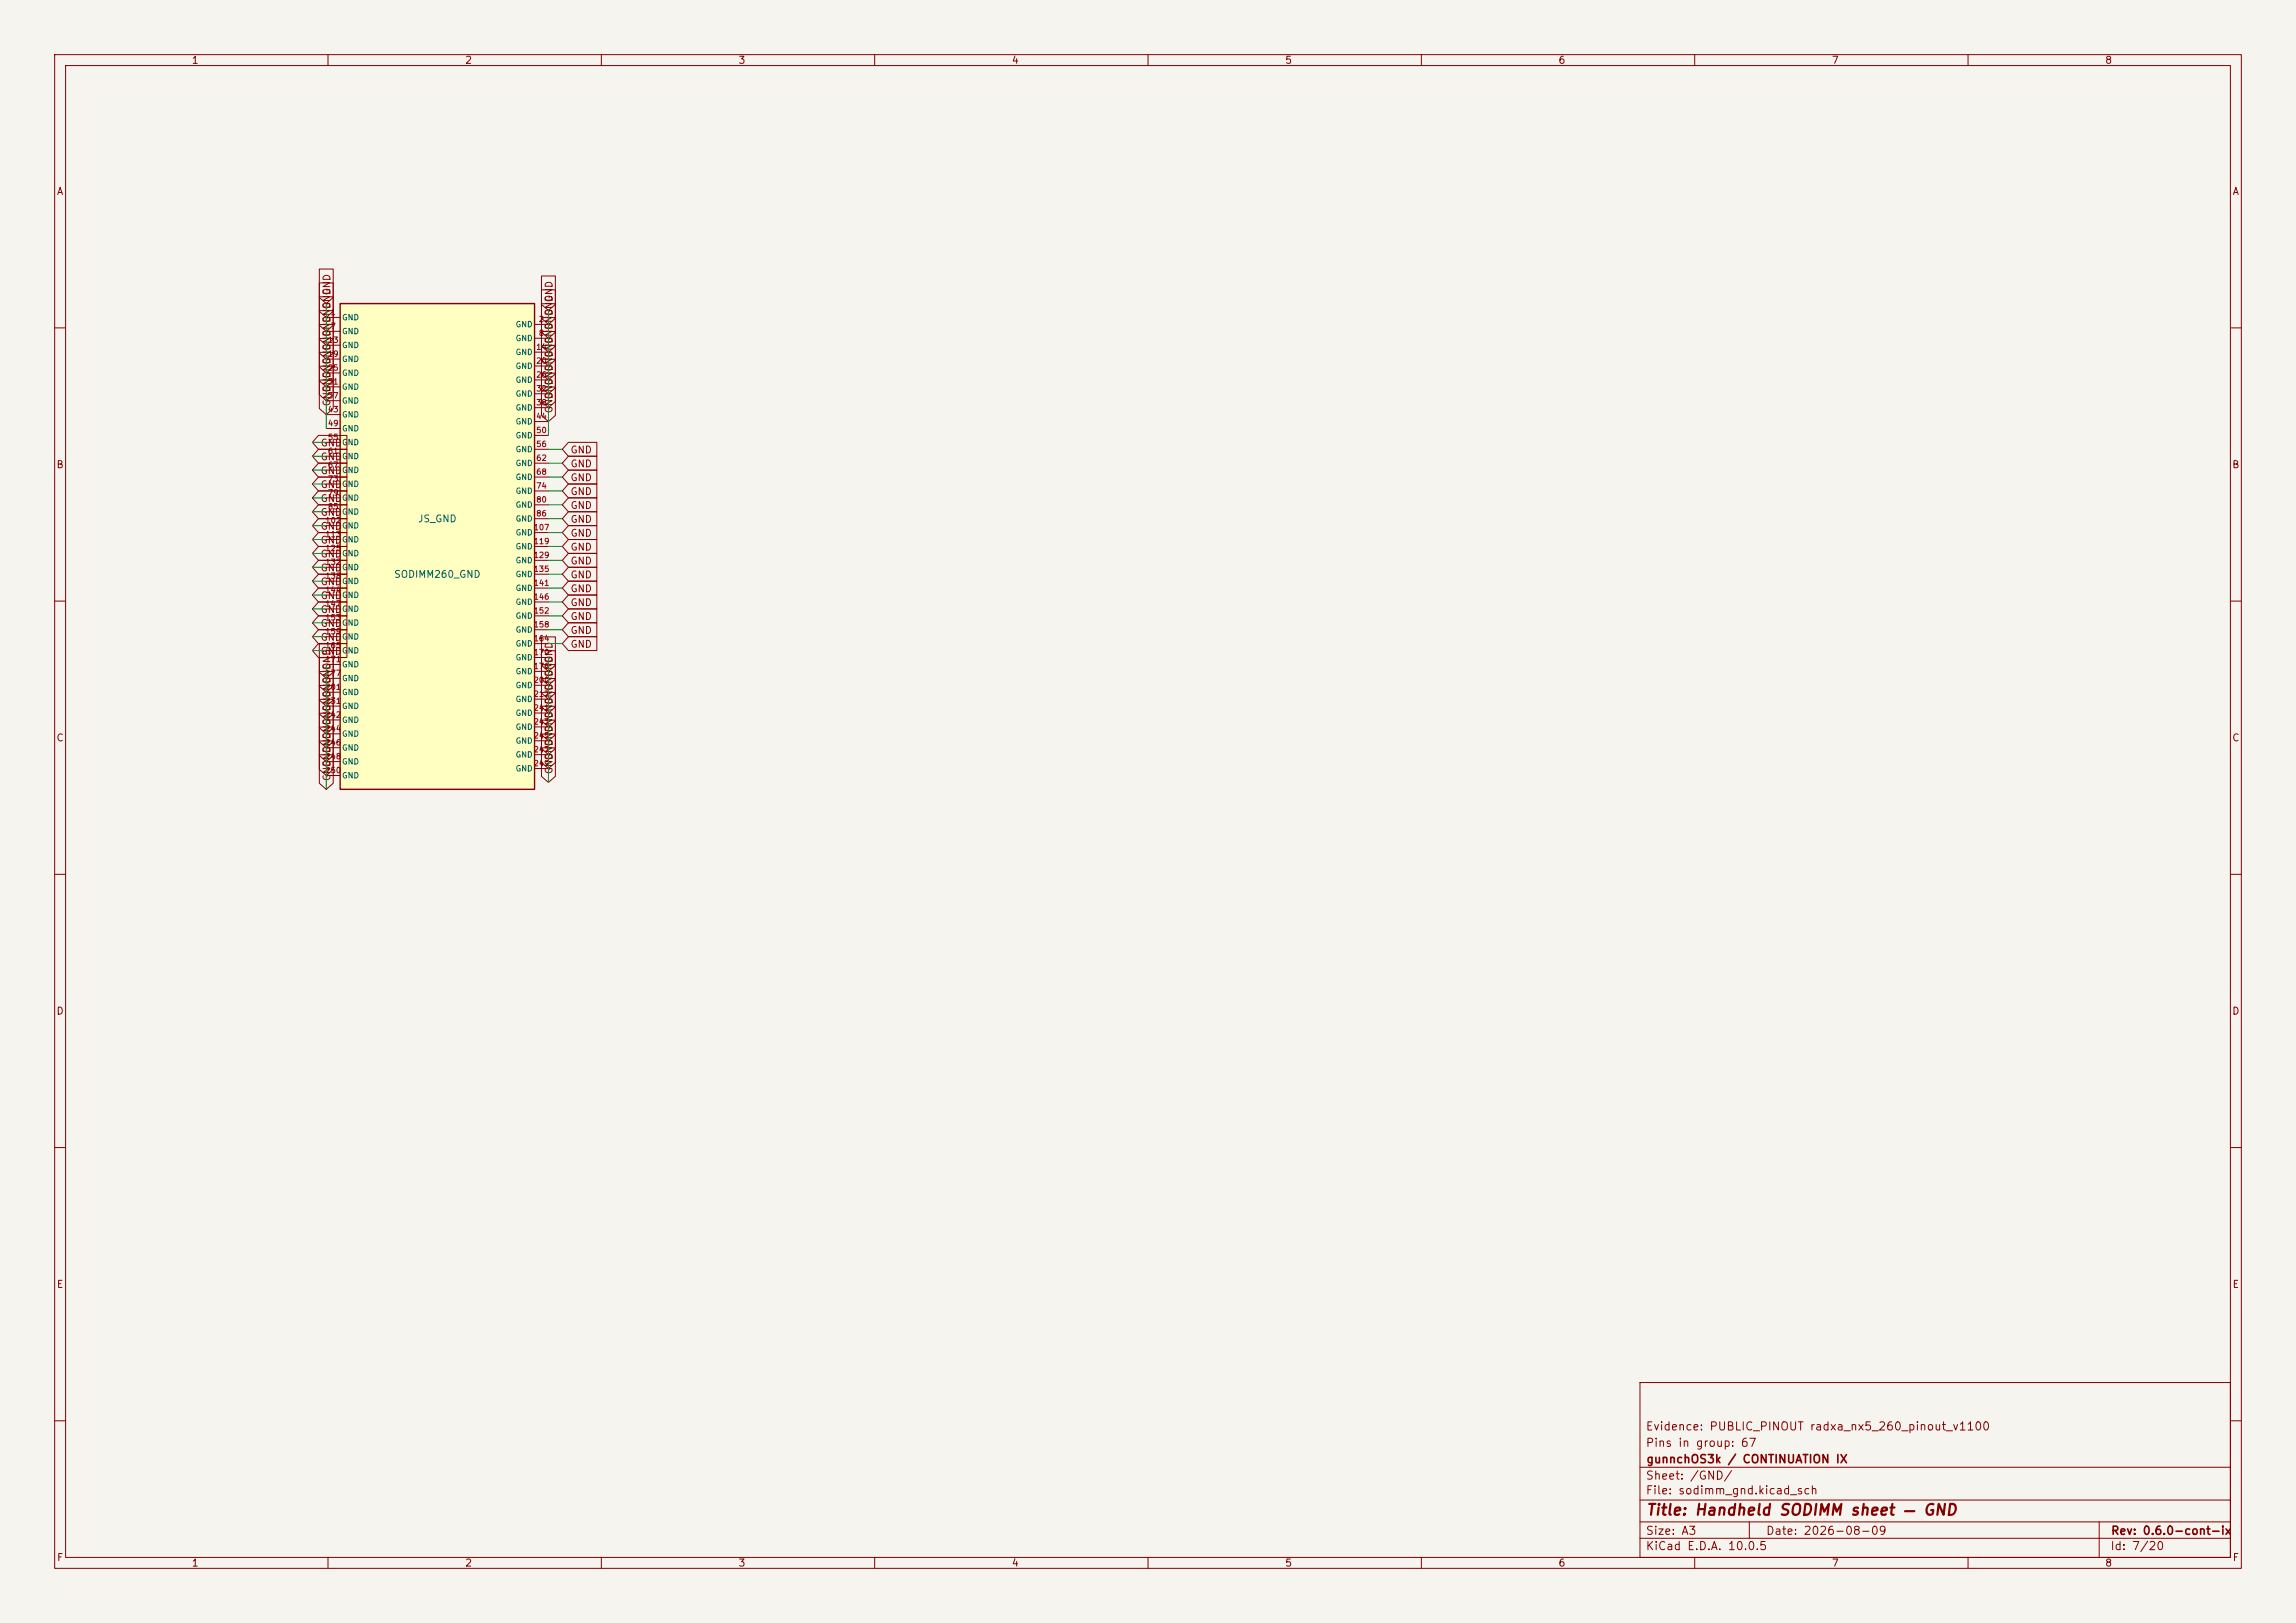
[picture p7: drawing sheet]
<svg xmlns="http://www.w3.org/2000/svg" width="420mm" height="297mm" viewBox="0 0 420 297" stroke-linecap="round" stroke-linejoin="round" font-family="sans-serif">
<defs><g id="words">
<text font-size="2" fill="#840000" x="301" y="277.8">Title: Handheld SODIMM sheet — GND</text>
<g font-size="1.5" fill="#840000">
<text x="300.9" y="262.1">Evidence: PUBLIC_PINOUT radxa_nx5_260_pinout_v1100</text>
<text x="300.9" y="265.1">Pins in group: 67</text>
<text x="301" y="268.1">gunnchOS3k / CONTINUATION IX</text>
<text x="300.9" y="273.8">File: sodimm_gnd.kicad_sch</text>
<text x="300.9" y="271.1">Sheet: /GND/</text>
<text x="300.9" y="281.2">Size: A3</text>
<text x="322.9" y="281.2">Date: 2026-08-09</text>
<text x="386" y="281.2">Rev: 0.6.0-cont-ix</text>
<text x="300.9" y="284">KiCad E.D.A. 10.0.5</text>
<text x="385.9" y="284">Id: 7/20</text>
</g>
<g font-size="1.3" fill="#840000">
<text x="35" y="12">1</text>
<text x="85" y="12">2</text>
<text x="135" y="12">3</text>
<text x="185" y="12">4</text>
<text x="235" y="12">5</text>
<text x="285" y="12">6</text>
<text x="335" y="12">7</text>
<text x="385" y="12">8</text>
<text x="10.3" y="36">A</text>
<text x="408.3" y="36">A</text>
<text x="60.7" y="59.2" transform="rotate(-90 60.7 59.2)">GND</text>
<text x="60.7" y="54.1" transform="rotate(-90 60.7 54.1)">GND</text>
<text x="101.4" y="55.4" transform="rotate(-90 101.4 55.4)">GND</text>
<text x="58.5" y="82">GND</text>
<text x="104.3" y="83.3">GND</text>
<text x="10.2" y="86">B</text>
<text x="58.5" y="84.5">GND</text>
<text x="58.5" y="87.1">GND</text>
<text x="58.5" y="89.6">GND</text>
<text x="104.3" y="85.8">GND</text>
<text x="104.3" y="88.4">GND</text>
<text x="408.2" y="86">B</text>
<text x="58.5" y="94.7">GND</text>
<text x="58.5" y="92.2">GND</text>
<text x="104.3" y="90.9">GND</text>
<text x="104.3" y="93.4">GND</text>
<text x="104.3" y="96">GND</text>
<text x="58.5" y="99.8">GND</text>
<text x="58.5" y="97.2">GND</text>
<text x="104.3" y="98.5">GND</text>
<text x="104.3" y="101.1">GND</text>
<text x="58.5" y="107.4">GND</text>
<text x="58.5" y="104.9">GND</text>
<text x="58.5" y="102.3">GND</text>
<text x="104.3" y="106.1">GND</text>
<text x="104.3" y="103.6">GND</text>
<text x="58.5" y="112.5">GND</text>
<text x="58.5" y="109.9">GND</text>
<text x="104.3" y="113.8">GND</text>
<text x="104.3" y="111.2">GND</text>
<text x="104.3" y="108.7">GND</text>
<text x="58.5" y="117.6">GND</text>
<text x="58.5" y="115">GND</text>
<text x="104.3" y="118.8">GND</text>
<text x="104.3" y="116.3">GND</text>
<text x="60.7" y="122.7" transform="rotate(-90 60.7 122.7)">GND</text>
<text x="101.4" y="131.6" transform="rotate(-90 101.4 131.6)">GND</text>
<text x="101.4" y="126.5" transform="rotate(-90 101.4 126.5)">GND</text>
<text x="10.2" y="136">C</text>
<text x="60.7" y="135.4" transform="rotate(-90 60.7 135.4)">GND</text>
<text x="408.2" y="136">C</text>
<text x="60.7" y="143" transform="rotate(-90 60.7 143)">GND</text>
<text x="101.4" y="141.8" transform="rotate(-90 101.4 141.8)">GND</text>
<text x="10.2" y="186">D</text>
<text x="408.2" y="186">D</text>
<text x="10.3" y="236">E</text>
<text x="408.3" y="236">E</text>
<text x="10.3" y="286">F</text>
<text x="35" y="287">1</text>
<text x="85" y="287">2</text>
<text x="135" y="287">3</text>
<text x="185" y="287">4</text>
<text x="235" y="287">5</text>
<text x="285" y="287">6</text>
<text x="335" y="287">7</text>
<text x="385" y="287">8</text>
<text x="408.3" y="286">F</text>
</g>
<g font-size="1.3" fill="#006464">
<text x="76.4" y="95.9">JS_GND</text>
<text x="72" y="106">SODIMM260_GND</text>
</g>
<g font-size="1" fill="#a90000">
<text x="60.4" y="57.9">1</text>
<text x="98.5" y="59.2">2</text>
<text x="59.9" y="63">13</text>
<text x="59.9" y="65.5">19</text>
<text x="60.4" y="60.4">7</text>
<text x="98" y="64.3">14</text>
<text x="98.5" y="61.7">8</text>
<text x="59.9" y="68.1">25</text>
<text x="59.9" y="70.6">31</text>
<text x="98" y="66.8">20</text>
<text x="98" y="69.3">26</text>
<text x="98" y="71.9">32</text>
<text x="59.9" y="73.1">37</text>
<text x="59.9" y="75.7">43</text>
<text x="98" y="74.4">38</text>
<text x="98" y="77">44</text>
<text x="59.9" y="78.2">49</text>
<text x="59.9" y="80.8">55</text>
<text x="59.9" y="83.3">61</text>
<text x="98" y="79.5">50</text>
<text x="98" y="82">56</text>
<text x="59.9" y="85.8">67</text>
<text x="59.9" y="88.4">73</text>
<text x="98" y="84.6">62</text>
<text x="98" y="87.1">68</text>
<text x="98" y="89.7">74</text>
<text x="59.9" y="90.9">79</text>
<text x="59.9" y="93.5">85</text>
<text x="98" y="92.2">80</text>
<text x="98" y="94.7">86</text>
<text x="59.4" y="96">102</text>
<text x="59.4" y="98.5">113</text>
<text x="59.4" y="101.1">125</text>
<text x="97.5" y="97.3">107</text>
<text x="97.5" y="99.8">119</text>
<text x="59.4" y="103.6">132</text>
<text x="59.4" y="106.2">138</text>
<text x="97.5" y="102.4">129</text>
<text x="97.5" y="104.9">135</text>
<text x="97.5" y="107.4">141</text>
<text x="59.4" y="108.7">144</text>
<text x="59.4" y="111.2">147</text>
<text x="59.4" y="113.8">153</text>
<text x="97.5" y="110">146</text>
<text x="97.5" y="112.5">152</text>
<text x="59.4" y="116.3">159</text>
<text x="59.4" y="118.9">165</text>
<text x="97.5" y="115.1">158</text>
<text x="97.5" y="117.6">164</text>
<text x="59.4" y="121.4">171</text>
<text x="59.4" y="123.9">177</text>
<text x="97.5" y="120.1">170</text>
<text x="97.5" y="122.7">176</text>
<text x="97.5" y="125.2">200</text>
<text x="59.4" y="126.5">201</text>
<text x="59.4" y="129">231</text>
<text x="59.4" y="131.6">242</text>
<text x="97.5" y="127.8">217</text>
<text x="97.5" y="130.3">241</text>
<text x="59.4" y="134.1">244</text>
<text x="59.4" y="136.6">246</text>
<text x="97.5" y="132.8">243</text>
<text x="97.5" y="135.4">245</text>
<text x="97.5" y="137.9">247</text>
<text x="59.4" y="139.2">248</text>
<text x="59.4" y="141.7">250</text>
<text x="97.5" y="140.5">249</text>
</g>
<g font-size="1" fill="#006464">
<text x="62.5" y="58.9">GND</text>
<text x="62.5" y="61.4">GND</text>
<text x="62.5" y="63.9">GND</text>
<text x="94.2" y="60.1">GND</text>
<text x="94.2" y="62.7">GND</text>
<text x="94.2" y="65.2">GND</text>
<text x="62.5" y="66.5">GND</text>
<text x="62.5" y="69">GND</text>
<text x="62.5" y="71.6">GND</text>
<text x="94.2" y="67.7">GND</text>
<text x="94.2" y="70.3">GND</text>
<text x="62.5" y="74.1">GND</text>
<text x="62.5" y="76.6">GND</text>
<text x="94.2" y="72.8">GND</text>
<text x="94.2" y="75.4">GND</text>
<text x="94.2" y="77.9">GND</text>
<text x="62.5" y="79.2">GND</text>
<text x="62.5" y="81.7">GND</text>
<text x="94.2" y="80.4">GND</text>
<text x="94.2" y="83">GND</text>
<text x="62.5" y="84.3">GND</text>
<text x="62.5" y="86.8">GND</text>
<text x="62.5" y="89.3">GND</text>
<text x="94.2" y="85.5">GND</text>
<text x="94.2" y="88.1">GND</text>
<text x="62.5" y="91.9">GND</text>
<text x="62.5" y="94.4">GND</text>
<text x="94.2" y="90.6">GND</text>
<text x="94.2" y="93.1">GND</text>
<text x="94.2" y="95.7">GND</text>
<text x="62.5" y="97">GND</text>
<text x="62.5" y="99.5">GND</text>
<text x="94.2" y="98.2">GND</text>
<text x="94.2" y="100.8">GND</text>
<text x="62.5" y="102">GND</text>
<text x="62.5" y="104.6">GND</text>
<text x="62.5" y="107.1">GND</text>
<text x="94.2" y="103.3">GND</text>
<text x="94.2" y="105.8">GND</text>
<text x="62.5" y="109.7">GND</text>
<text x="62.5" y="112.2">GND</text>
<text x="94.2" y="108.4">GND</text>
<text x="94.2" y="110.9">GND</text>
<text x="94.2" y="113.5">GND</text>
<text x="62.5" y="114.7">GND</text>
<text x="62.5" y="117.3">GND</text>
<text x="62.5" y="119.8">GND</text>
<text x="94.2" y="116">GND</text>
<text x="94.2" y="118.5">GND</text>
<text x="62.5" y="122.4">GND</text>
<text x="62.5" y="124.9">GND</text>
<text x="94.2" y="121.1">GND</text>
<text x="94.2" y="123.6">GND</text>
<text x="62.5" y="127.4">GND</text>
<text x="62.5" y="130">GND</text>
<text x="94.2" y="126.2">GND</text>
<text x="94.2" y="128.7">GND</text>
<text x="94.2" y="131.2">GND</text>
<text x="62.5" y="132.5">GND</text>
<text x="62.5" y="135.1">GND</text>
<text x="62.5" y="137.6">GND</text>
<text x="94.2" y="133.8">GND</text>
<text x="94.2" y="136.3">GND</text>
<text x="62.5" y="140.1">GND</text>
<text x="62.5" y="142.7">GND</text>
<text x="94.2" y="138.9">GND</text>
<text x="94.2" y="141.4">GND</text>
</g>
</g></defs>
<path d="M0 0h420v297h-420z" fill="#f5f4ef" stroke="#f5f4ef" stroke-width=".18"/>
<g fill="none" stroke="#840000" stroke-width=".18">
<path d="M10 10h400v277h-400zM12 12h396v273h-396zM60 10v2M110 10v2M160 10v2M210 10v2M260 10v2M310 10v2M360 10v2M10 60h2M408 60h2M10 110h2"/>
<path d="M408 110h2M10 160h2M408 160h2M10 210h2M408 210h2M300 253h108v32h-108zM10 260h2M300 278.5h108M300 274.5h108M300 268.5h108M320 278.5v3M384 278.5v6.5"/>
<path d="M408 260h2M60 285v2M110 285v2M160 285v2M210 285v2M260 285v2M300 281.5h108M310 285v2M360 285v2"/>
</g>
<path d="M62.2 55.6h35.6v88.9h-35.6z" fill="#ffffc2"/>
<path d="M62.2 55.6h35.6v88.9h-35.6z" fill="none" stroke="#840000" stroke-width=".25"/>
<g fill="none" stroke="#840000" stroke-width=".18">
<path d="M58.4 54.3h2.6v5.2l-1.3 1.1-1.3-1.1zM58.4 56.9h2.6v5.2l-1.3 1.1-1.3-1.1zM58.4 59.4h2.6v5.2l-1.3 1.1-1.3-1.1zM58.4 49.2h2.6v5.2l-1.3 1.2-1.3-1.2zM58.4 51.8h2.6v5.2l-1.3 1.1-1.3-1.1zM59.7 58.1h2.5M97.8 59.4h2.5M99 50.5h2.6v5.2l-1.3 1.1-1.3-1.1zM99 53h2.6v5.2l-1.3 1.2-1.3-1.2zM99 55.6h2.6v5.2l-1.3 1.1-1.3-1.1zM99 58.1h2.6v5.2l-1.3 1.1-1.3-1.1zM58.3 79.7h5.2v2.5h-5.2l-1.2-1.2z"/>
<path d="M58.4 61.9h2.6v5.2l-1.3 1.2-1.3-1.2zM58.4 64.5h2.6v5.2l-1.3 1.1-1.3-1.1zM58.4 67h2.6v5.2l-1.3 1.1-1.3-1.1zM58.4 69.6h2.6v5.2l-1.3 1.1-1.3-1.1zM59.7 60.6h2.5M59.7 63.2h2.5M59.7 65.7h2.5M59.7 68.3h2.5M59.7 70.8h2.5M59.7 73.3h2.5M59.7 75.9h2.5M59.7 78.4h2.5"/>
<path d="M97.8 61.9h2.5M97.8 64.4h2.5M97.8 67h2.5M97.8 69.5h2.5M97.8 72.1h2.5M97.8 74.6h2.5M97.8 77.1h2.5M97.8 79.7h2.5M99 60.7h2.6v5.2l-1.3 1.1-1.3-1.1zM99 63.2h2.6v5.2l-1.3 1.1-1.3-1.1zM99 65.7h2.6v5.2l-1.3 1.2-1.3-1.2zM99 68.3h2.6v5.2l-1.3 1.1-1.3-1.1z"/>
<path d="M99 70.8h2.6v5.2l-1.3 1.1-1.3-1.1zM58.3 92.4h5.2v2.5h-5.2l-1.2-1.2zM58.3 82.2h5.2v2.6h-5.2l-1.2-1.3zM58.3 84.8h5.2v2.5h-5.2l-1.2-1.3zM58.3 87.3h5.2v2.5h-5.2l-1.2-1.2zM58.3 89.8h5.2v2.6h-5.2l-1.2-1.3zM58.3 100h5.2v2.5h-5.2l-1.2-1.2zM58.3 97.5h5.2v2.5h-5.2l-1.2-1.3zM58.3 94.9h5.2v2.6h-5.2l-1.2-1.3zM59.7 81h2.5M59.7 83.5h2.5M59.7 86h2.5"/>
<path d="M59.7 88.6h2.5M59.7 91.1h2.5M59.7 93.7h2.5M59.7 96.2h2.5M59.7 98.7h2.5M97.8 82.2h2.5M97.8 84.8h2.5M97.8 87.3h2.5M97.8 89.8h2.5M97.8 92.4h2.5M97.8 94.9h2.5M97.8 97.5h2.5"/>
<path d="M104 80.9h5.2v2.6h-5.2l-1.1-1.3zM104 83.5h5.2v2.5h-5.2l-1.1-1.2zM104 86h5.2v2.6h-5.2l-1.1-1.3zM104 88.6h5.2v2.5h-5.2l-1.1-1.3zM104 91.1h5.2v2.6h-5.2l-1.1-1.3zM104 93.6h5.2v2.6h-5.2l-1.1-1.3zM104 96.2h5.2v2.5h-5.2l-1.1-1.2zM104 98.7h5.2v2.6h-5.2l-1.1-1.3zM58.3 117.8h5.2v2.5h-5.2l-1.2-1.2zM58.3 115.2h5.2v2.6h-5.2l-1.2-1.3zM58.3 112.7h5.2v2.5h-5.2l-1.2-1.2zM58.3 110.2h5.2v2.5h-5.2l-1.2-1.3z"/>
<path d="M58.3 107.6h5.2v2.6h-5.2l-1.2-1.3zM58.3 105.1h5.2v2.5h-5.2l-1.2-1.2zM58.3 102.5h5.2v2.6h-5.2l-1.2-1.3zM58.4 117.8h2.6v5.2l-1.3 1.1-1.3-1.1zM59.7 101.3h2.5M59.7 103.8h2.5M59.7 106.4h2.5M59.7 108.9h2.5M59.7 111.4h2.5M59.7 114h2.5M59.7 116.5h2.5M59.7 119.1h2.5"/>
<path d="M97.8 100h2.5M97.8 102.5h2.5M97.8 105.1h2.5M97.8 107.6h2.5M97.8 110.2h2.5M97.8 112.7h2.5M97.8 115.2h2.5M97.8 117.8h2.5M99 119.1h2.6v5.2l-1.3 1.1-1.3-1.1zM99 116.5h2.6v5.2l-1.3 1.2-1.3-1.2zM104 103.8h5.2v2.6h-5.2l-1.1-1.3zM104 101.3h5.2v2.5h-5.2l-1.1-1.3z"/>
<path d="M104 116.5h5.2v2.6h-5.2l-1.1-1.3zM104 114h5.2v2.5h-5.2l-1.1-1.3zM104 111.4h5.2v2.6h-5.2l-1.1-1.3zM104 108.9h5.2v2.5h-5.2l-1.1-1.2zM104 106.3h5.2v2.6h-5.2l-1.1-1.3zM58.4 138.1h2.6v5.2l-1.3 1.1-1.3-1.1zM58.4 135.6h2.6v5.2l-1.3 1.1-1.3-1.1zM58.4 133.1h2.6v5.2l-1.3 1.1-1.3-1.1zM58.4 130.5h2.6v5.2l-1.3 1.1-1.3-1.1zM58.4 128h2.6v5.2l-1.3 1.1-1.3-1.1zM58.4 125.4h2.6v5.2l-1.3 1.1-1.3-1.1zM58.4 122.9h2.6v5.2l-1.3 1.1-1.3-1.1z"/>
<path d="M58.4 120.4h2.6v5.2l-1.3 1.1-1.3-1.1zM59.7 121.6h2.5M59.7 124.1h2.5M59.7 126.7h2.5M59.7 129.2h2.5M59.7 131.7h2.5M59.7 134.3h2.5M59.7 136.8h2.5M59.7 139.4h2.5M97.8 120.3h2.5M97.8 122.9h2.5M97.8 125.4h2.5"/>
<path d="M97.8 127.9h2.5M97.8 130.5h2.5M97.8 133h2.5M97.8 135.6h2.5M97.8 138.1h2.5M99 136.9h2.6v5.2l-1.3 1.1-1.3-1.1zM99 134.3h2.6v5.2l-1.3 1.1-1.3-1.1zM99 131.8h2.6v5.2l-1.3 1.1-1.3-1.1zM99 129.2h2.6v5.2l-1.3 1.2-1.3-1.2zM99 121.6h2.6v5.2l-1.3 1.1-1.3-1.1zM99 126.7h2.6v5.2l-1.3 1.1-1.3-1.1zM99 124.2h2.6v5.2l-1.3 1.1-1.3-1.1z"/>
<path d="M59.7 141.9h2.5M97.8 140.6h2.5"/>
</g>
<g fill="none" stroke="#009600" stroke-width=".18">
<path d="M59.7 55.6v22.8M100.3 56.8v22.9M57.1 93.7h2.6M57.1 91.1h2.6M57.1 96.2h2.6M57.1 98.7h2.6M57.1 88.6h2.6M57.1 86h2.6M57.1 83.5h2.6M57.1 81h2.6M100.3 97.5h2.6M100.3 94.9h2.6"/>
<path d="M100.3 92.4h2.6M100.3 89.8h2.6M100.3 87.3h2.6M100.3 84.8h2.6M100.3 82.2h2.6M57.1 101.3h2.6M57.1 103.8h2.6M57.1 106.4h2.6M57.1 108.9h2.6M57.1 111.4h2.6M57.1 114h2.6M57.1 116.5h2.6"/>
<path d="M57.1 119.1h2.6M100.3 105.1h2.6M100.3 102.5h2.6M100.3 100h2.6M100.3 110.2h2.6M100.3 112.7h2.6M100.3 115.2h2.6M100.3 117.8h2.6M100.3 107.6h2.6M59.7 121.6v22.8M100.3 120.3v22.9"/>
</g>
<use href="#words"/>
</svg>
